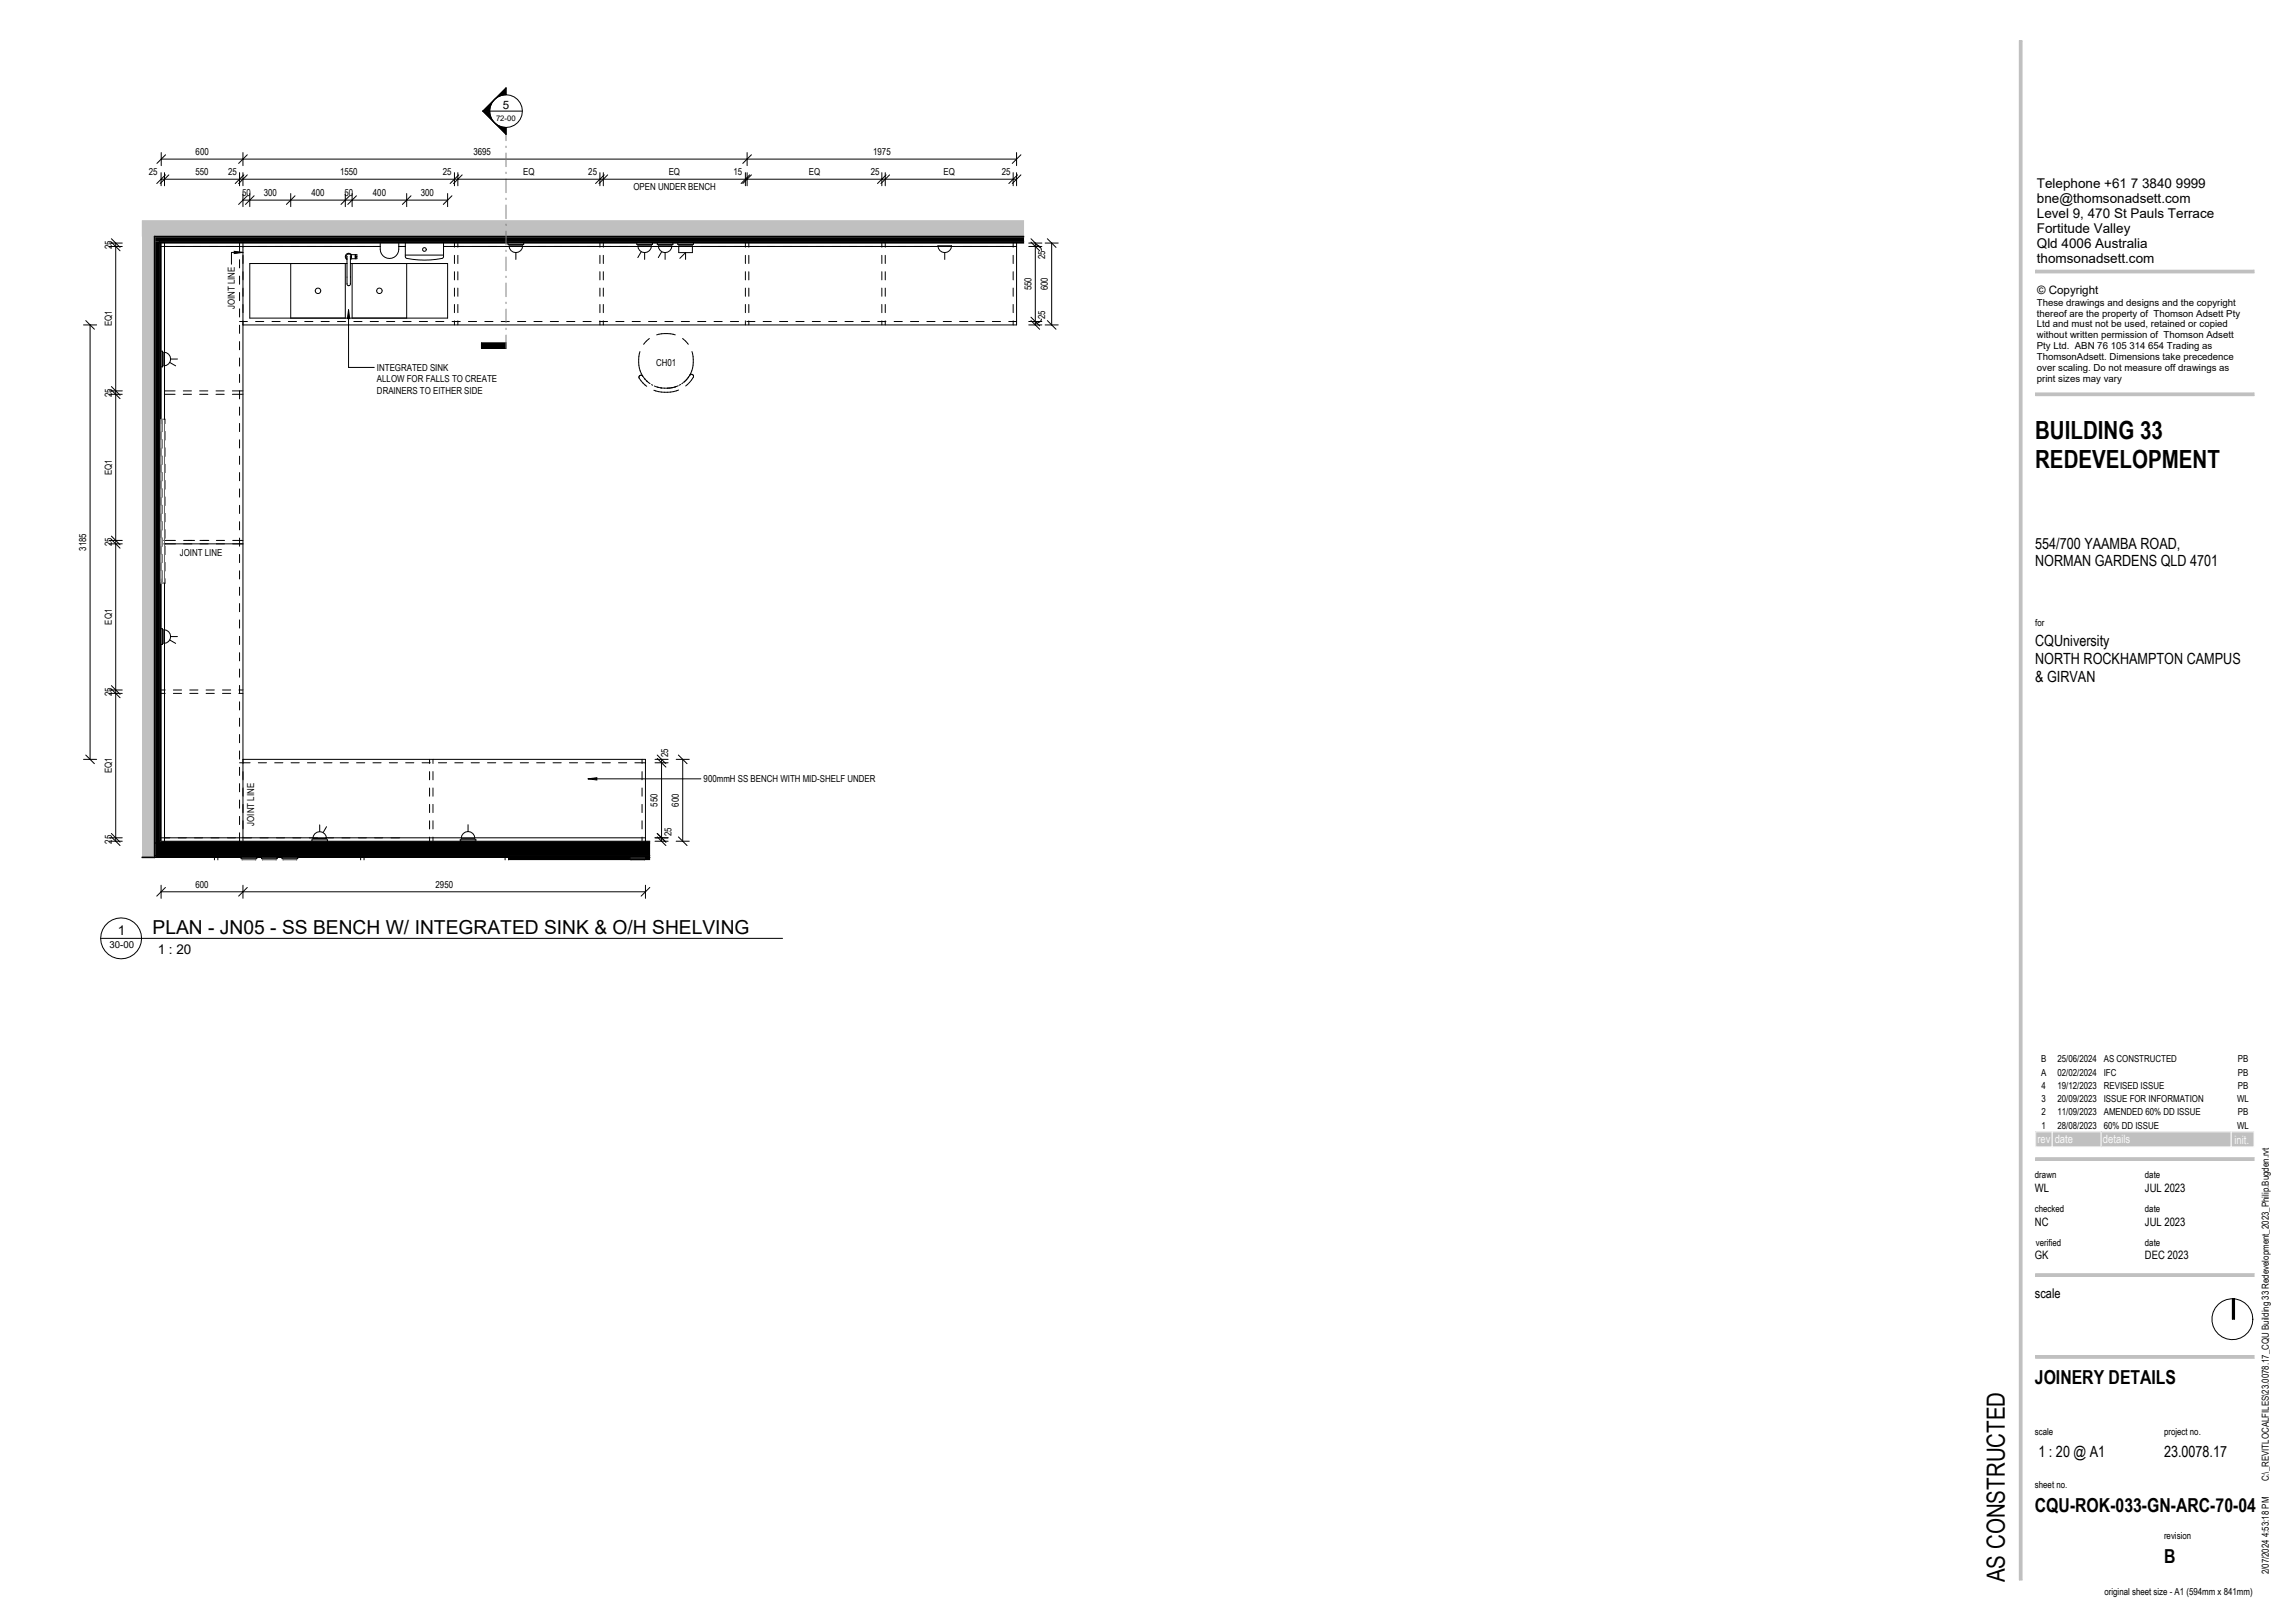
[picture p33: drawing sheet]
<svg xmlns="http://www.w3.org/2000/svg" width="841mm" height="594mm" viewBox="0 0 841 594" stroke-linecap="round" stroke-linejoin="round" font-family="sans-serif">
<defs><g id="words">
<g font-size="9.2">
<text x="745.8" y="160.9">BUILDING 33</text>
<text x="745.8" y="171.4">REDEVELOPMENT</text>
<text x="734.6" y="579.8" transform="rotate(-90 734.6 579.8)">AS CONSTRUCTED</text>
</g>
<g font-size="7.1">
<text x="55.9" y="342.3">PLAN - JN05 - SS BENCH W/ INTEGRATED SINK &amp; O/H SHELVING</text>
<text x="745.7" y="507.2">JOINERY DETAILS</text>
<text x="745.7" y="554.2">CQU-ROK-033-GN-ARC-70-04</text>
<text x="793" y="572.8">B</text>
</g>
<g font-size="5.6">
<text x="745.8" y="201">554/700 YAAMBA ROAD,</text>
<text x="745.8" y="207.6">NORMAN GARDENS QLD 4701</text>
<text x="745.8" y="236.6">CQUniversity</text>
<text x="745.8" y="243.2">NORTH ROCKHAMPTON CAMPUS</text>
<text x="745.8" y="249.7">&amp; GIRVAN</text>
<text x="747" y="533.9">1 : 20 @ A1</text>
<text x="793" y="533.9">23.0078.17</text>
</g>
<g font-size="4.9">
<text x="746.4" y="69">Telephone +61 7 3840 9999</text>
<text x="746.4" y="74.5">bne@thomsonadsett.com</text>
<text x="746.4" y="80">Level 9, 470 St Pauls Terrace</text>
<text x="746.4" y="85.5">Fortitude Valley</text>
<text x="746.4" y="91">Qld 4006 Australia</text>
<text x="746.4" y="96.5">thomsonadsett.com</text>
<text x="43.1" y="342.6">1</text>
<text x="57.8" y="349.7">1 : 20</text>
<text x="745.7" y="475.5">scale</text>
</g>
<g font-size="4.2">
<text x="184.2" y="39.9">5</text>
<text x="746.5" y="107.7">© Copyright</text>
<text x="745.7" y="436.8">WL</text>
<text x="786" y="436.8">JUL 2023</text>
<text x="745.7" y="449.1">NC</text>
<text x="786" y="449.1">JUL 2023</text>
<text x="745.7" y="461.5">GK</text>
<text x="786" y="461.5">DEC 2023</text>
</g>
<g font-size="4.2" fill="#fafafa">
<text x="746.6" y="419">rev</text>
<text x="752.9" y="419">date</text>
<text x="770.6" y="419">details</text>
<text x="818.8" y="419.1">init.</text>
</g>
<g font-size="3.5">
<text x="71.7" y="56.9">600</text>
<text x="173.5" y="56.9">3695</text>
<text x="320" y="56.9">1975</text>
<text x="54.6" y="64.2">25</text>
<text x="71.7" y="64.2">550</text>
<text x="83.6" y="64.2">25</text>
<text x="124.6" y="64.2">1550</text>
<text x="162.3" y="64.2">25</text>
<text x="191.7" y="64.2">EQ</text>
<text x="215.6" y="64.2">25</text>
<text x="245" y="64.2">EQ</text>
<text x="268.7" y="64.2">15</text>
<text x="296.4" y="64.2">EQ</text>
<text x="319.1" y="64.2">25</text>
<text x="345.8" y="64.2">EQ</text>
<text x="367.2" y="64.2">25</text>
<text x="88.7" y="71.9">50</text>
<text x="96.7" y="71.9">300</text>
<text x="114.2" y="71.9">400</text>
<text x="126.2" y="71.9">50</text>
<text x="136.7" y="71.9">400</text>
<text x="154.2" y="71.9">300</text>
<text x="232.1" y="69.8">OPEN UNDER BENCH</text>
<text x="41" y="91.3" transform="rotate(-90 41 91.3)">25</text>
<text x="383" y="94.9" transform="rotate(-90 383 94.9)">25</text>
<text x="377.9" y="106.4" transform="rotate(-90 377.9 106.4)">550</text>
<text x="383.9" y="106.4" transform="rotate(-90 383.9 106.4)">600</text>
<text x="86.1" y="113.4" transform="rotate(-90 86.1 113.4)">JOINT LINE</text>
<text x="746.4" y="112.1">These drawings and designs and the copyright</text>
<text x="41" y="119.6" transform="rotate(-90 41 119.6)">EQ1</text>
<text x="383" y="116.9" transform="rotate(-90 383 116.9)">25</text>
<text x="746.4" y="116">thereof are the property of Thomson Adsett Pty</text>
<text x="746.4" y="120">Ltd and must not be used, retained or copied</text>
<text x="746.4" y="124">without written permission of Thomson Adsett</text>
<text x="746.4" y="127.9">Pty Ltd. ABN 76 105 314 654 Trading as</text>
<text x="746.4" y="131.9">ThomsonAdsett. Dimensions take precedence</text>
<text x="138.1" y="135.9">INTEGRATED SINK</text>
<text x="240.5" y="134.3">CH01</text>
<text x="746.4" y="135.9">over scaling. Do not measure off drawings as</text>
<text x="138.1" y="140.1">ALLOW FOR FALLS TO CREATE</text>
<text x="746.4" y="139.8">print sizes may vary</text>
<text x="41" y="145.4" transform="rotate(-90 41 145.4)">25</text>
<text x="138.1" y="144.2">DRAINERS TO EITHER SIDE</text>
<text x="41" y="174.1" transform="rotate(-90 41 174.1)">EQ1</text>
<text x="31.6" y="201.8" transform="rotate(-90 31.6 201.8)">3185</text>
<text x="41" y="200.2" transform="rotate(-90 41 200.2)">25</text>
<text x="65.9" y="203.6">JOINT LINE</text>
<text x="41" y="228.9" transform="rotate(-90 41 228.9)">EQ1</text>
<text x="745.8" y="229.4">for</text>
<text x="41" y="255" transform="rotate(-90 41 255)">25</text>
<text x="244.8" y="277.4" transform="rotate(-90 244.8 277.4)">25</text>
<text x="41" y="283.4" transform="rotate(-90 41 283.4)">EQ1</text>
<text x="257.8" y="286.7">900mmH SS BENCH WITH MID-SHELF UNDER</text>
<text x="241" y="295.6" transform="rotate(-90 241 295.6)">550</text>
<text x="248.7" y="295.6" transform="rotate(-90 248.7 295.6)">600</text>
<text x="93.2" y="302.6" transform="rotate(-90 93.2 302.6)">JOINT LINE</text>
<text x="41" y="309.2" transform="rotate(-90 41 309.2)">25</text>
<text x="246.1" y="306.4" transform="rotate(-90 246.1 306.4)">25</text>
<text x="71.7" y="325.4">600</text>
<text x="159.6" y="325.4">2950</text>
<text x="40.1" y="347.4">30-00</text>
<text x="748" y="389.3">B</text>
<text x="753.9" y="389.3">25/06/2024</text>
<text x="770.9" y="389.3">AS CONSTRUCTED</text>
<text x="820" y="389.3">PB</text>
<text x="748" y="394.2">A</text>
<text x="753.9" y="394.2">02/02/2024</text>
<text x="770.9" y="394.2">IFC</text>
<text x="820" y="394.2">PB</text>
<text x="748.1" y="399">4</text>
<text x="753.9" y="399">19/12/2023</text>
<text x="770.9" y="399">REVISED ISSUE</text>
<text x="820" y="399">PB</text>
<text x="748.1" y="403.9">3</text>
<text x="753.9" y="403.9">20/09/2023</text>
<text x="770.9" y="403.9">ISSUE FOR INFORMATION</text>
<text x="819.8" y="403.9">WL</text>
<text x="748.1" y="413.6">1</text>
<text x="748.1" y="408.7">2</text>
<text x="753.9" y="413.6">28/08/2023</text>
<text x="753.9" y="408.7">11/09/2023</text>
<text x="770.9" y="413.6">60% DD ISSUE</text>
<text x="770.9" y="408.7">AMENDED 60% DD ISSUE</text>
<text x="819.8" y="413.6">WL</text>
<text x="820" y="408.7">PB</text>
<text x="745.7" y="431.7">drawn</text>
<text x="786" y="431.7">date</text>
<text x="745.7" y="444.2">checked</text>
<text x="786" y="444.2">date</text>
<text x="746" y="456.5">verified</text>
<text x="786" y="456.5">date</text>
<text x="745.7" y="525.9">scale</text>
<text x="793" y="525.9">project no.</text>
<text x="745.7" y="545.4">sheet no.</text>
<text x="831.5" y="542.9" transform="rotate(-90 831.5 542.9)">C:\_REVITLOCALFILES\23.0078.17_CQU Building 33 Redevelopment_2023_Philip.Bugden.rvt</text>
<text x="793" y="564">revision</text>
<text x="831.5" y="576.9" transform="rotate(-90 831.5 576.9)">2/07/2024 4:53:18 PM</text>
<text x="771.2" y="584.6">original sheet size - A1 (594mm x 841mm)</text>
</g>
<text font-size="2.8" x="181.8" y="44.2">72-00</text>
</g></defs>
<g fill="#c0c0c0">
<path d="M51.9 80.7h323.4v6h-323.4z"/>
<path d="M51.9 86.7h4.7v227.5h-4.7z"/>
</g>
<g fill="#000">
<path d="M181.2 36.5l4.2-4.3v2.5l-1.5 .2-1.5 .6zM181.2 36.5l-1 1.2-.6 1.5-.2 1.5h-2.5zM176.9 40.7h2.5l.2 1.6 .6 1.4 1 1.3zM181.2 45l1.2 .9 1.5 .6 1.5 .2v2.5zM85.8 92.1l3.2 .4-3.2 .4zM56.6 86.7h318.7v1.7h-318.7zM58.4 88.4h316.9v.7h-316.9zM127.7 113.6l.4 3.1h-.8zM176.4 125.6h9v2h-9zM215.5 285.4l3.2-.4v.8zM56.6 88.4h1.8v220.5h-1.8zM58.4 89.1h.6v219.2h-.6z"/>
<path d="M56.6 308.9h181.7v4.6h-181.7zM56.6 313.5h181.7v.7h-181.7zM58.4 308.3h179.9v.6h-179.9zM186.3 315.2l52 .1zM186.3 314.2h44.5v.5h5.8v-.5h1.7v1h-52zM818.1 475.9h.8v7.5h-.8z"/>
<path d="M236.6 314.2h1.7zM109.1 314.2h121.7zM101.6 314.2h1.7zM94.1 314.2h1.7zM56.6 314.2h31.7z"/>
</g>
<g fill="none" stroke="#000" stroke-width=".37">
<path d="M185.4 34.7a6 6 0 0 1 6 6 6 6 0 0 1-6 6M185.4 34.7a6 6 0 0 0-6 6 6 6 0 0 0 6 6M185.4 34.7v-2.5l-8.5 8.5M59.1 58.3h313.4M59.1 55.9v4.8M60.7 56.7l-3.2 3.2M89 55.9v4.8M90.6 56.7l-3.2 3.2M176.9 40.7l8.5 8.5v-2.5M176.9 40.7h14.5M273.8 55.9v4.8M275.4 56.7l-3.2 3.2"/>
<path d="M372.5 55.9v4.8M374.1 56.7l-3.2 3.2M59 63.3v4.8M59 65.7h313.5M60.3 63.3v4.8M60.6 64.1l-3.2 3.2M61.9 64.1l-3.2 3.2M87.8 63.3v4.8M89 63.3v4.8M89 70.9v4.8M89 73.3h75M89.4 64.1l-3.2 3.2"/>
<path d="M90.6 64.1l-3.2 3.2M90.6 71.7l-3.2 3.2M91.5 70.9v4.8M93.1 71.7l-3.2 3.2M106.5 70.9v4.8M108.1 71.7l-3.2 3.2M126.5 70.9v4.8M128.1 71.7l-3.2 3.2M129 70.9v4.8M130.6 71.7l-3.2 3.2M149 70.9v4.8M150.6 71.7l-3.2 3.2"/>
<path d="M164 70.9v4.8M165.6 71.7l-3.2 3.2M166.5 63.3v4.8M167.8 63.3v4.8M168.1 64.1l-3.2 3.2M169.4 64.1l-3.2 3.2M219.8 63.3v4.8M221.1 63.3v4.8M221.4 64.1l-3.2 3.2M222.7 64.1l-3.2 3.2M273.2 63.3v4.8M273.8 63.3v4.8"/>
<path d="M274.7 64.1l-3.1 3.2M275.4 64.1l-3.2 3.2M323.2 63.3v4.8M324.4 63.3v4.8M324.7 64.1l-3.1 3.2M326 64.1l-3.2 3.2M371.3 63.3v4.8M372.5 63.3v4.8M372.9 64.1l-3.2 3.2M374.1 64.1l-3.2 3.2M40 89.1h4.8M40 90.3h4.8"/>
<path d="M40.8 88.7l3.2 3.2M40.8 87.5l3.2 3.2M42.4 89.1v219.2M59 90.3h80.3M60.3 89.1v64.6M85.8 92.1l3.2 .4-3.2 .4zM87.8 89.1v3.1M87.8 95.2v3M89 92.5h-4.2v4.3M89 89.1v219.2M106.5 96.6v20M126.5 96.6v20"/>
<path d="M127.2 96.6v7.5M127.2 96.6h-35.7v20h72.5v-20h-35.6M127.2 93.9v2.7M128.4 93.9v2.7M128.4 94.8a.99 .99 0 0 0 .1-1.4 .99 .99 0 0 0-1.4 0 .99 .99 0 0 0 .1 1.4M128.4 96.6v7.5M128.7 93.6l-.3-.3h1.8v1.5h-1.8M128.7 93.7l-.3 1.1M128.8 93.3a1.24 1.24 0 0 0-1.9-.1 1.24 1.24 0 0 0 .3 1.9M128.8 94.8l-.4 .3M129 96.6v20M130.2 93.4h.1"/>
<path d="M130.2 94.7h.1M130.3 93.3h.5v1.5h-.5zM130.4 94.1h.1M130.4 94.2h.1M130.6 94.1v.1M139.3 89.1a4.7 4.7 0 0 0 1.7 5.2 3.4 3.4 0 0 0 5.1-3v-2.2M146.1 90.3h2.4M148.5 89.1l.2 5.3a26.7 26.7 0 0 0 13.7 0l.1-5.3M148.5 93.5h14M149 96.6v20M162.5 90.3h210M166.5 89.1v1.5"/>
<path d="M166.5 93.6v3M166.5 99.6v3M167.8 89.1v1.5M167.8 93.6v3M167.8 99.6v3M186.2 89.1v.5h5.7v-.5M186.5 90.1h5a2.5 2.5 0 0 1-2.5 2.5 2.5 2.5 0 0 1-2.5-2.5zM189 92.6v2.5M219.8 89.1v1.5M219.8 93.6v3M219.8 99.6v3M221.1 89.1v1.5"/>
<path d="M221.1 93.6v3M221.1 99.6v3M233.4 89.1v.5h5.7v-.5M233.7 90.1h5a2.5 2.5 0 0 1-2.5 2.5 2.5 2.5 0 0 1-2.5-2.5zM235 92.2l-1.3 2.2M236.2 92.6v2.5M240.9 89.1v.5h5.7v-.5M241.2 90.1h5a2.5 2.5 0 0 1-2.5 2.5 2.5 2.5 0 0 1-2.5-2.5zM242.5 92.2l-1.3 2.2M243.7 92.6v2.5M248.4 89.1v.5h5.7v-.5M248.7 90.1h5v2.5h-5z"/>
<path d="M249.1 94.7l2.1-2.1v2.5M273.2 89.1v1.5M273.2 93.6v3M273.2 99.6v3M274.4 89.1v1.5M274.4 93.6v3M274.4 99.6v3M323.2 89.1v1.5M323.2 93.6v3M323.2 99.6v3M324.4 89.1v1.5M324.4 93.6v3"/>
<path d="M324.4 99.6v3M343.7 90.1h5a2.5 2.5 0 0 1-2.5 2.5 2.5 2.5 0 0 1-2.5-2.5zM346.2 92.6v2.5M371.3 89.1v1.5M371.3 93.6v3M371.3 99.6v3M372.5 89.1v30h-283.5M375.3 86.7h-318.7v227.5M375.3 89.1h-316.3v64.6M375.3 88.4h-316.9v220.5M377 89.1h4.8M377 90.3h4.8"/>
<path d="M377.8 88.7l3.2 3.2M377.8 87.5l3.2 3.2M379.4 89.7a2.15 2.15 0 0 1 2.2 2M379.4 89.1v30M383 89.1h4.8M383.8 87.5l3.2 3.2M385.4 89.1v30M30.6 119.1h4.8M31.4 117.5l3.2 3.2M33 119.1v159.2M87.8 101.2v3M87.8 107.2v3"/>
<path d="M87.8 113.2v3M87.8 119.2v3M87.8 117.8h2.9M93.7 117.8h3M99.7 117.8h3M105.7 117.8h3M111.7 117.8h3M117.7 117.8h3M123.7 117.8h3M127.7 113.6l.4 3.1h-.8zM127.7 113.6v21h9.4M128.4 103.9a.62 .62 0 0 1-.6 .8 .62 .62 0 0 1-.6-.8"/>
<path d="M129.7 117.8h3M135.7 117.8h3M141.7 117.8h3M147.7 117.8h3M153.7 117.8h3M159.7 117.8h3M165.7 117.8h3M166.5 105.6v3M166.5 111.6v3M166.5 117.6v1.5M167.8 105.6v3M167.8 111.6v3"/>
<path d="M167.8 117.6v1.5M171.7 117.8h3M177.7 117.8h3M183.7 117.8h3M189.7 117.8h3M195.7 117.8h3M201.7 117.8h3M207.7 117.8h3M213.7 117.8h3M219.7 117.8h3M219.8 105.6v3M219.8 111.6v3"/>
<path d="M219.8 117.6v1.5M221.1 105.6v3M221.1 111.6v3M221.1 117.6v1.5M225.7 117.8h3M231.7 117.8h3M237.7 117.8h3M243.7 117.8h3M249.7 117.8h3M255.7 117.8h3M261.7 117.8h3M267.7 117.8h3"/>
<path d="M273.2 105.6v3M273.2 111.6v3M273.2 117.6v1.5M273.7 117.8h3M274.4 105.6v3M274.4 111.6v3M274.4 117.6v1.5M279.7 117.8h3M285.7 117.8h3M291.7 117.8h3M297.7 117.8h3M303.7 117.8h3"/>
<path d="M309.7 117.8h3M315.7 117.8h3M321.7 117.8h3M323.2 105.6v3M323.2 111.6v3M323.2 117.6v1.5M324.4 105.6v3M324.4 111.6v3M324.4 117.6v1.5M327.6 117.8h3M333.6 117.8h3M339.6 117.8h3"/>
<path d="M345.6 117.8h3M351.6 117.8h3M357.6 117.8h3M363.6 117.8h3M369.6 117.8h2.9M371.3 105.6v3M371.3 111.6v3M371.3 117.6v1.5M377 117.8h4.8M377 119.1h4.8M377.8 117.5l3.2 3.2M377.8 116.2l3.2 3.2"/>
<path d="M381.6 116.9a2 2 0 0 1-2.2 1.5M383 119.1h4.8M383.8 117.5l3.2 3.2M59 128.7h.5v5.7h-.5M60 129.1a2.5 2.5 0 0 1 2.5 2.5 2.5 2.5 0 0 1-2.5 2.5zM62.2 132.8l2.2 1.3M62.5 131.6h2.5M87.8 125.2v3M87.8 131.2v3M87.8 137.2v3M176.4 125.6h9v2h-9zM234.5 128.8a11.6 11.6 0 0 0 1 9"/>
<path d="M235.5 137.8h.1M235.5 137.8l2.2 2.4M235.5 137.8a.75 .75 0 0 0-1-.2 .75 .75 0 0 0-.2 1l1.3 1.8 1.4 1.2M236.2 138.7l.2 .3M236.9 139.6l.4 .3M238 124.1l-2.1 2.1M240.6 122.7l2.9-.5 2.1 .1 1.9 .4M250.1 124.1l2.1 2.1M251.1 139.6l-.4 .4M251.8 138.9l-.4 .4M252.4 138l-.3 .5M253.6 128.8a11.6 11.6 0 0 1-.9 8.9"/>
<path d="M40 144.5h4.8M40 143.2h4.8M40.8 142.9l3.2 3.2M40.8 141.7l3.2 3.1M60.3 144.5h3.9M60.3 143.2h3.9M67.2 144.5h3M67.2 143.2h3M73.2 144.5h3M73.2 143.2h3M79.2 144.5h3M79.2 143.2h3"/>
<path d="M85.2 144.5h3.8M85.2 143.2h3.8M87.8 143.2v3M87.8 149.2v3M87.8 155.2v3M237.8 140.3l.4 .3M238.8 140.9l.4 .3M239.8 141.4l.4 .2M240.3 141.7l2.1 .5h2.1M240.9 141.8l.4 .2M242 142.1l.4 .1M245.6 142.2h-1.1"/>
<path d="M246.6 142l-.7 .1M247.6 141.7l-.6 .2M247.9 141.6l-3.4 .6M248.5 141.4l-.5 .2M248.7 142.9a13.4 13.4 0 0 1-9.1 .1M249.4 140.9l-.5 .3M250.3 140.3l-.5 .3M250.5 140.1l2.2-2.6a.75 .75 0 0 1 1.1-.2 .75 .75 0 0 1 .2 1l-1.3 1.8-1.4 1.3M87.8 161.2v3M87.8 167.2v3M87.8 173.2v3M87.8 179.2v3"/>
<path d="M40 199.3h4.8M40 198h4.8M40.8 197.7l3.2 3.2M40.8 196.5l3.2 3.1M60.5 199.3h28.5M60.5 198h3.8M67.3 198h4M73.3 198h3.2M79.3 198h3M85.3 198h3.7M87.8 185.2v3M87.8 191.2v3"/>
<path d="M87.8 197.2v3M59 213.7v94.6h179.3M60.3 213.7v94.6M87.8 203.2v3M87.8 209.2v3M87.8 215.2v3M59 230.4h.5v5.7h-.5M60 230.8a2.5 2.5 0 0 1 2.5 2.5 2.5 2.5 0 0 1-2.5 2.5zM62.2 234.5l2.2 1.3M62.5 233.3h2.5M87.8 221.2v3M87.8 227.2v3"/>
<path d="M87.8 233.2v3M87.8 239.2v3M40 254.1h4.8M40 252.8h4.8M40.8 252.5l3.2 3.2M40.8 251.2l3.2 3.2M59 254.1h1.5M59 252.8h1.5M63.5 254.1h3M63.5 252.8h3M69.5 254.1h3M69.5 252.8h3"/>
<path d="M75.5 254.1h3M75.5 252.8h3M81.5 254.1h3M81.5 252.8h3M87.5 254.1h1.5M87.5 252.8h1.5M87.8 245.2v3M87.8 251.2v3M87.8 257.2v3M30.6 278.3h4.8M31.4 276.7l3.2 3.1M87.8 279.5h3.9"/>
<path d="M87.8 263.2v3M87.8 269.2v3M87.8 275.2v3M89 278.3h147.5v30M94.7 279.5h3M100.7 279.5h3M106.7 279.5h3M112.7 279.5h3M118.7 279.5h3M124.7 279.5h3M130.7 279.5h3M136.7 279.5h3"/>
<path d="M142.7 279.5h3M148.7 279.5h3M154.7 279.5h3M157.4 278.3v1.5M158.7 278.3v1.5M160.7 279.5h3M166.7 279.5h3M172.7 279.5h3M178.7 279.5h3M184.7 279.5h3M190.7 279.5h3M196.7 279.5h3"/>
<path d="M202.7 279.5h3M208.7 279.5h3M214.7 279.5h3M220.7 279.5h3M226.7 279.5h3M232.7 279.5h3.8M235.3 278.3v1.5M240 279.5h4.8M240 278.3h4.8M240.8 277.9l3.2 3.2M240.8 276.7l3.2 3.1M242.4 278.3v30"/>
<path d="M247.8 278.3h4.8M248.6 276.7l3.2 3.1M250.2 278.3v30M87.8 281.2v3M87.8 287.2v3M87.8 293.2v3M87.8 299.2v3M157.4 282.8v3M157.4 288.8v3M157.4 294.8v3M158.7 282.8v3M158.7 288.8v3"/>
<path d="M158.7 294.8v3M215.5 285.4l3.2-.4v.8zM215.5 285.4h41.3M235.3 282.8v3M235.3 288.8v3M235.3 294.8v3M40 308.3h4.8M40 307h4.8M40.8 306.7l3.2 3.1M40.8 305.4l3.2 3.2M51.9 314.2h36.4M56.6 314.2h181.7"/>
<path d="M56.6 313.5h181.7M56.6 308.9h181.7M59 307h177.5M78.6 314.2v1.1M79.8 314.2v1.1M87.8 305.2v3.1M88.3 314.2v.5h5.8v-.5M88.7 315.3h5M94.1 314.2h1.7M95.8 314.2v.5h5.8v-.5M96.2 315.3h5M101.6 314.2h1.7"/>
<path d="M103.3 314.2v.5h5.8v-.5M103.7 315.3h5M109.1 314.2h121.7M114.3 308.3v-.5h5.7v.5M115.4 305.5a2.5 2.5 0 0 1 2.7-.5 2.5 2.5 0 0 1 1.6 2.3h-5l.1-1zM117.2 302.3v2.5M119.7 302.9l-1.3 2.2M132.2 314.2v1.1M133.4 314.2v1.1M157.4 300.8v3M157.4 306.8v1.5M158.7 300.8v3"/>
<path d="M158.7 306.8v1.5M168.6 307.7h5.8v.5h-5.8zM169.8 305.4a2.5 2.5 0 0 1 2.7-.5 2.5 2.5 0 0 1 1.5 2.3h-5l.2-.9zM171.5 302.2v2.5M185.1 314.2v1.1M186.3 314.2v1.1M230.8 314.2v.5h5.8v-.5M231.2 315.3h5M235.3 300.8v3M235.3 306.8v1.5M236.6 314.2h1.7M240 308.3h4.8"/>
<path d="M240 307h4.8M240.8 305.4l3.2 3.2M240.8 306.7l3.2 3.1M247.8 308.3h4.8M248.6 306.7l3.2 3.1M59 324.4v4.8M59 326.8h177.5M60.6 325.2l-3.2 3.2M89 324.4v4.8M90.6 325.2l-3.2 3.2M236.5 324.4v4.8M238.1 325.2l-3.2 3.2"/>
<path d="M818.1 475.9h.8v7.5h-.8z"/>
<circle cx="130.5" cy="94.1" r=".15"/>
<circle cx="155.5" cy="91.4" r=".7"/>
<circle cx="116.5" cy="106.6" r="1"/>
<circle cx="139" cy="106.6" r="1"/>
<circle cx="818.1" cy="483.4" r="7.5"/>
</g>
<path d="M59 199.3h.5M59 198h.5" fill="none" stroke="#c7c7c7" stroke-width=".37"/>
<path d="M59 154.2v59" fill="none" stroke="#a3a3a3" stroke-width=".37"/>
<path d="M59 154.2h.5v4M59.5 161.2v3M59.5 167.2v3M59.5 173.2v3M59.5 179.2v3M59.5 185.2v3M59.5 191.2v3M59.5 197.2v3M59.5 209.2v4h-.5M59.5 203.2v3" fill="none" stroke="#d0d0d0" stroke-width=".37"/>
<g fill="none" stroke="#b2b2b2" stroke-width=".37">
<path d="M59 153.7h1.5v1.5M59 158.2v-4h.5v4M60.5 158.2v3M59 161.2v3M59 167.2v3M59 173.2v3M59 179.2v3M59.5 161.2v3M59.5 167.2v3M59.5 173.2v3M59.5 179.2v3M60.5 164.2v3"/>
<path d="M60.5 170.2v3M60.5 176.2v3M59 185.2v3M59 191.2v3M59 197.2v3M59.5 185.2v3M59.5 191.2v3M59.5 197.2v3M60.5 182.2v3M60.5 188.2v3M60.5 194.2v3M59 209.2v4h.5v-4"/>
<path d="M59 203.2v3M59.5 203.2v3M60.5 212.2v1.5h-1.5M60.5 200.2v3M60.5 206.2v3"/>
</g>
<path d="M59 153.7v.5M60.3 153.7v60M59.5 199.3h1M59.5 198h1M59 213.2v.5" fill="none" stroke="#666" stroke-width=".37"/>
<path d="M375.3 86.7h-318.7v227.5h-4.7" fill="none" stroke="#555" stroke-width=".7"/>
<g fill="none" stroke="#808080" stroke-width=".37">
<path d="M185.4 46.7v4.9M185.4 53.6v.5M185.4 56.1v5M185.4 63.1v.5M185.4 65.6v5M185.4 72.6v.5M185.4 75.1v5M185.4 82.1v.6M185.4 84.7v5M185.4 91.7v.5M185.4 94.2v5M185.4 101.2v.5"/>
<path d="M185.4 103.7v5M185.4 110.7v.6M185.4 113.3v5M185.4 120.3v.5M185.4 122.8v4.8M59 154.2h.5v4M59 155.2v-1.5h1.5v1.5M59 158.2v3M60.5 158.2v3M59 164.2v3M59 170.2v3M59 176.2v3"/>
<path d="M59.5 161.2v3M59.5 167.2v3M59.5 173.2v3M59.5 179.2v3M60.5 164.2v3M60.5 170.2v3M60.5 176.2v3M59 182.2v3M59 188.2v3M59 194.2v3M59.5 185.2v3M59.5 191.2v3"/>
<path d="M59.5 197.2v3M60.5 182.2v3M60.5 188.2v3M60.5 194.2v3M59 212.2v1.5h1.5v-1.5M59 200.2v3M59 206.2v3M59.5 209.2v4h-.5M59.5 203.2v3M60.5 200.2v3M60.5 206.2v3"/>
</g>
<path d="M817.6 414.7h8.4v5.5h-8.4z" fill="#c0c0c0"/>
<path d="M817.6 414.7h8.4v5.5h-8.4z" fill="none" stroke="#fafafa" stroke-width=".37"/>
<path d="M769.9 414.7h47.7v5.5h-47.7z" fill="#c0c0c0"/>
<path d="M769.9 414.7h47.7v5.5h-47.7z" fill="none" stroke="#fafafa" stroke-width=".37"/>
<path d="M752 414.7h17.9v5.5h-17.9z" fill="#c0c0c0"/>
<path d="M752 414.7h17.9v5.5h-17.9z" fill="none" stroke="#fafafa" stroke-width=".37"/>
<path d="M746 414.7h6v5.5h-6z" fill="#c0c0c0"/>
<path d="M746 414.7h6v5.5h-6z" fill="none" stroke="#fafafa" stroke-width=".37"/>
<path d="M746 424.2h80v1h-80z" fill="#c0c0c0"/>
<path d="M746 424.2h80v1h-80z" fill="none" stroke="#c0c0c0" stroke-width=".37"/>
<path d="M746 466.7h80v1h-80z" fill="#c0c0c0"/>
<path d="M746 466.7h80v1h-80z" fill="none" stroke="#c0c0c0" stroke-width=".37"/>
<path d="M746 496.7h80v1h-80z" fill="#c0c0c0"/>
<path d="M746 496.7h80v1h-80z" fill="none" stroke="#c0c0c0" stroke-width=".37"/>
<path d="M746 144h80v1h-80z" fill="#c0c0c0"/>
<path d="M746 144h80v1h-80z" fill="none" stroke="#c0c0c0" stroke-width=".37"/>
<path d="M746 99h80v1h-80z" fill="#c0c0c0"/>
<path d="M746 99h80v1h-80z" fill="none" stroke="#c0c0c0" stroke-width=".37"/>
<path d="M740 15h1v564h-1z" fill="#c0c0c0"/>
<path d="M740 15h1v564h-1z" fill="none" stroke="#c0c0c0" stroke-width=".37"/>
<g fill="none" stroke="#000" stroke-width=".37">
<path d="M36.9 343.9h249.9"/>
<circle cx="44.4" cy="343.9" r="7.5"/>
</g>
<g fill="#fff">
<path d="M746.4 64.6h62.6v5.5h-62.6z"/>
<path d="M746.4 70.1h57v5.5h-57z"/>
<path d="M746.4 75.6h65.7v5.5h-65.7z"/>
<path d="M746.4 81.1h34.7v5.5h-34.7z"/>
<path d="M746.4 86.6h41.1v5.4h-41.1z"/>
<path d="M746.4 92h43.7v5.5h-43.7z"/>
</g>
<use href="#words"/>
</svg>
